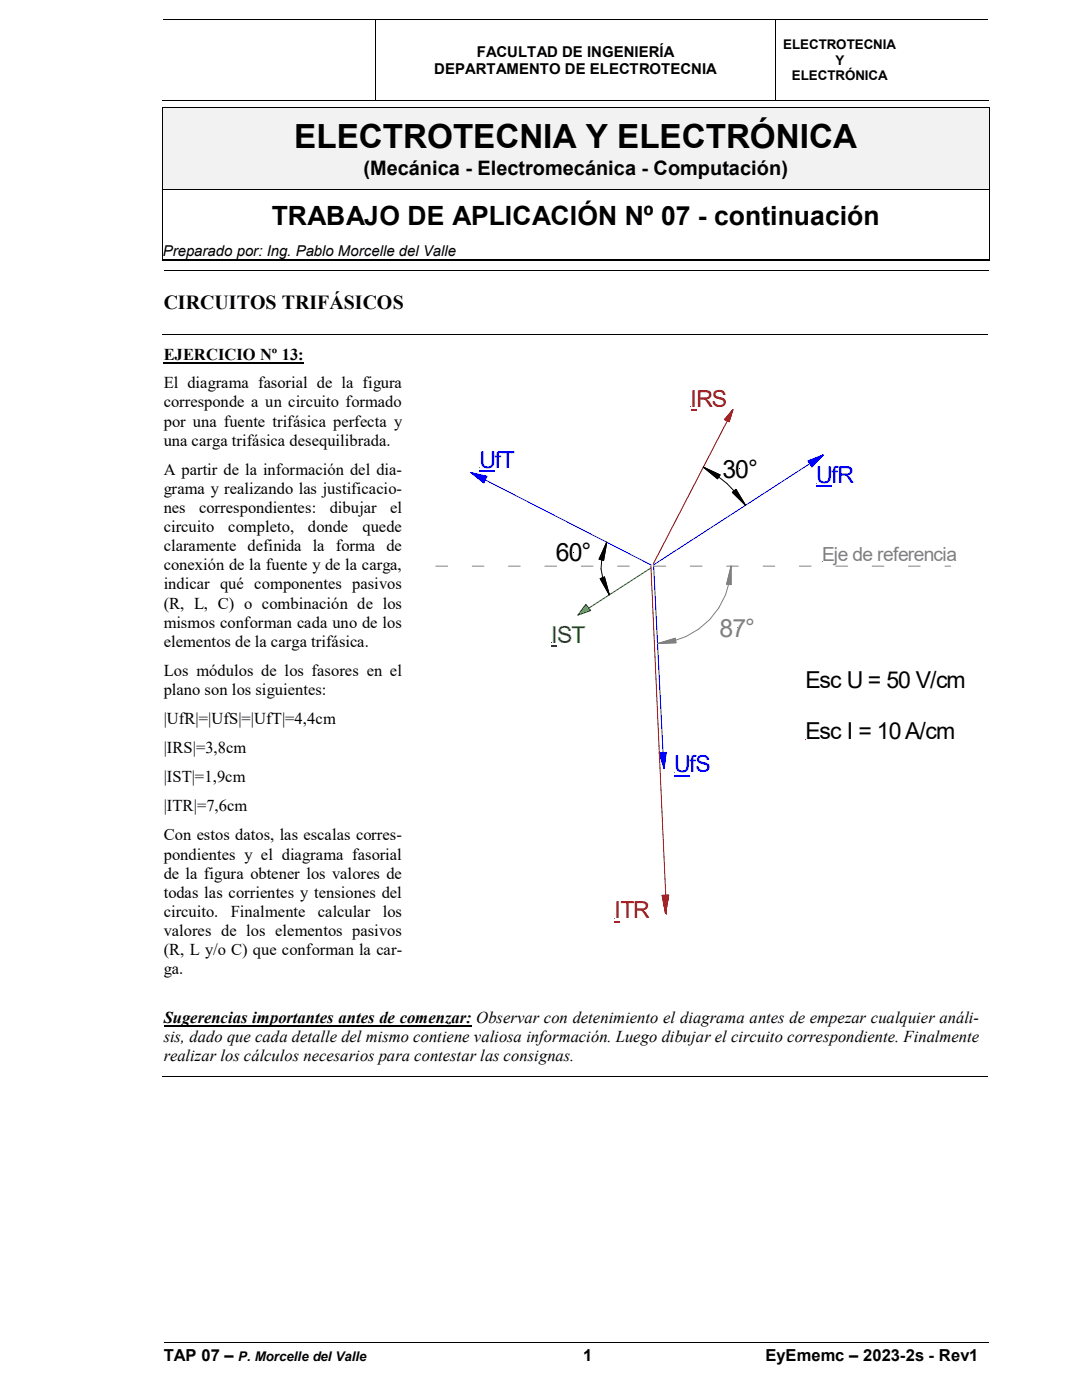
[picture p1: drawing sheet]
<svg xmlns="http://www.w3.org/2000/svg" width="216mm" height="279mm" viewBox="0 0 216 279" stroke-linecap="round" stroke-linejoin="round" font-family="sans-serif">
<defs><g id="words">
<text font-size="6.6" x="58.7" y="29.6">ELECTROTECNIA Y ELECTRÓNICA</text>
<text font-size="5.3" x="54.2" y="44.9">TRABAJO DE APLICACIÓN Nº 07 - continuación</text>
<g font-size="5">
<text x="144.1" y="95.3">30°</text>
<text x="110.9" y="112">60°</text>
</g>
<text font-size="5" fill="#808080" x="143.6" y="127.1">87°</text>
<text font-size="4.7" fill="#900" x="137.8" y="81.2">IRS</text>
<g font-size="4.7" fill="#00f">
<text x="95.7" y="93.3">UfT</text>
<text x="162.9" y="96.4">UfR</text>
<text x="134.5" y="154.1">UfS</text>
</g>
<text font-size="4.7" fill="#090" x="110" y="128.2">IST</text>
<g font-size="4.7">
<text x="160.7" y="137.4">Esc U = 50 V/cm</text>
<text x="160.7" y="147.6">Esc I = 10 A/cm</text>
</g>
<text font-size="4.7" fill="#f00" x="122.6" y="183.3">ITR</text>
<g font-size="4">
<text x="72.5" y="34.8">(Mecánica - Electromecánica - Computación)</text>
<text x="32.7" y="61.7">CIRCUITOS TRIFÁSICOS</text>
</g>
<text font-size="3.9" fill="#808080" x="164" y="112">Eje de referencia</text>
<g font-size="3.3">
<text x="32.7" y="71.8">EJERCICIO Nº 13:</text>
<text x="32.7" y="77.5">El diagrama fasorial de la figura</text>
<text x="32.7" y="81.3">corresponde a un circuito formado</text>
<text x="32.7" y="85.2">por una fuente trifásica perfecta y</text>
<text x="32.7" y="89">una carga trifásica desequilibrada.</text>
<text x="32.7" y="94.8">A partir de la información del dia-</text>
<text x="32.7" y="98.6">grama y realizando las justificacio-</text>
<text x="32.7" y="102.4">nes</text>
<text x="32.7" y="106.2">circuito</text>
<text x="39.7" y="102.4">correspondientes:</text>
<text x="45.5" y="106.2">completo,</text>
<text x="61.4" y="106.2">donde</text>
<text x="65.8" y="102.4">dibujar</text>
<text x="72.4" y="106.2">quede</text>
<text x="77.9" y="102.4">el</text>
<text x="32.7" y="110">claramente definida la forma de</text>
<text x="32.7" y="113.8">conexión de la fuente y de la carga,</text>
<text x="32.7" y="117.6">indicar qué componentes pasivos</text>
<text x="32.7" y="121.5">(R, L, C) o combinación de los</text>
<text x="32.7" y="125.3">mismos conforman cada uno de los</text>
<text x="32.7" y="129.1">elementos de la carga trifásica.</text>
<text x="32.7" y="134.9">Los módulos de los fasores en el</text>
<text x="32.7" y="138.7">plano son los siguientes:</text>
<text x="32.7" y="144.5">|UfR|=|UfS|=|UfT|=4,4cm</text>
<text x="32.7" y="150.3">|IRS|=3,8cm</text>
<text x="32.7" y="156.1">|IST|=1,9cm</text>
<text x="32.7" y="161.9">|ITR|=7,6cm</text>
<text x="32.7" y="167.7">Con estos datos, las escalas corres-</text>
<text x="32.7" y="171.5">pondientes y el diagrama fasorial</text>
<text x="32.7" y="175.3">de la figura obtener los valores de</text>
<text x="32.7" y="179.2">todas las corrientes y tensiones del</text>
<text x="32.7" y="183">circuito.</text>
<text x="46.1" y="183">Finalmente</text>
<text x="63.4" y="183">calcular</text>
<text x="76.4" y="183">los</text>
<text x="32.7" y="186.8">valores de los elementos pasivos</text>
<text x="32.7" y="190.6">(R, L y/o C) que conforman la car-</text>
<text x="32.7" y="194.4">ga.</text>
<text x="32.7" y="208">sis, dado que cada detalle del mismo contiene valiosa información. Luego dibujar el circuito correspondiente. Finalmente</text>
<text x="32.7" y="204.2">Sugerencias importantes antes de comenzar: Observar con detenimiento el diagrama antes de empezar cualquier análi-</text>
<text x="32.7" y="211.8">realizar los cálculos necesarios para contestar las consignas.</text>
<text x="32.7" y="271.7">TAP 07 –</text>
<text x="116.3" y="271.7">1</text>
<text x="152.7" y="271.7">EyEmemc – 2023-2s - Rev1</text>
</g>
<g font-size="3">
<text x="95.1" y="11.4">FACULTAD DE INGENIERÍA</text>
<text x="86.7" y="14.8">DEPARTAMENTO DE ELECTROTECNIA</text>
<text x="32.5" y="51">Preparado por: Ing. Pablo Morcelle del Valle</text>
</g>
<g font-size="2.7">
<text x="156.3" y="9.9">ELECTROTECNIA</text>
<text x="158" y="16">ELECTRÓNICA</text>
<text x="166.7" y="12.9">Y</text>
<text x="47.5" y="271.7">P. Morcelle del Valle</text>
</g>
</g></defs>
<path d="M32.6 3.9h42.2M74.9 4v16.1M75 3.9h79.7M154.8 4v16.1M154.9 3.9h25.8M180.8 3.9h16.4M32.3 20.2h42.5M75 20.2h79.7M154.9 20.2h42.3M32.7 268h75.2M108 268h18.7M126.9 268h70.3" fill="none" stroke="#000" stroke-width=".2"/>
<path d="M74.8 3.9h.2v.1h-.2zM154.7 3.9h.2v.1h-.2zM180.7 3.9h.1v.1h-.1zM74.8 20.1h.2v.1h-.2zM154.7 20.1h.2v.1h-.2zM180.5 20.1h.1v.1h-.1zM107.9 267.9h.1v.2h-.1zM126.7 267.9h.2v.2h-.2z" fill="#000"/>
<g fill="#f2f2f2">
<path d="M32.5 21.5h164.8v16.2h-164.8z"/>
<path d="M32.5 21.5h164.8v9.7h-164.8z"/>
<path d="M32.5 31.2h164.8v6.5h-164.8z"/>
</g>
<path d="M32.3 21.4h.2v.1h-.2zM32.3 37.7h.2v.2h-.2zM197.3 21.4h.2v.1h-.2zM197.3 37.7h.2v.2h-.2zM32.3 51.7h.2v.2h-.2zM32.3 51.9h.2v.1h-.2zM197.3 51.7h.2v.2h-.2zM197.3 51.9h.2v.1h-.2z" fill="#000"/>
<path d="M32.4 21.4v30.5M32.5 21.5h164.8M32.5 37.8h164.8M197.4 21.4v30.5M32.5 51.8h164.8M32.5 51.9h164.8M32.7 54h164.5M32.4 66.7h164.8" fill="none" stroke="#000" stroke-width=".2"/>
<path d="M32.7 72.3h28" fill="none" stroke="#000" stroke-width=".34"/>
<path d="M164.3 90.8l-34 22" fill="none" stroke="#00f" stroke-width=".2"/>
<path d="M161.2 92l3.1-1.2-2.3 2.4z" fill="#003fff"/>
<path d="M161.2 92l3.1-1.2-2.3 2.4z" fill="none" stroke="#003fff" stroke-width=".2"/>
<path d="M161.2 92l3.1-1.2-2.3 2.4zM130.4 113l2.1 40.4" fill="none" stroke="#00f" stroke-width=".2"/>
<path d="M131.5 150.2h1.4l-.4 3.2z" fill="#003fff"/>
<path d="M131.5 150.2h1.4l-.4 3.2z" fill="none" stroke="#003fff" stroke-width=".2"/>
<path d="M94 94.3l36 18.5M131.5 150.2h1.4l-.4 3.2z" fill="none" stroke="#00f" stroke-width=".2"/>
<path d="M94 94.3l3.2 .8-.7 1.3z" fill="#003fff"/>
<path d="M94 94.3l3.2 .8-.7 1.3z" fill="none" stroke="#003fff" stroke-width=".2"/>
<path d="M94 94.3l3.2 .8-.7 1.3z" fill="none" stroke="#00f" stroke-width=".2"/>
<g fill="none" stroke="#808080" stroke-width=".2">
<path d="M87 113h2.3M94.2 113h2.4M101.5 113h2.3M108.7 113h2.4M116 113h2.3M123.2 113h2.4M130.5 113h2.3M137.8 113h2.3M145 113h2.3M152.3 113h2.3M159.5 113h2.3M166.8 113h2.3"/>
<path d="M174 113h2.4M181.3 113h2.3M188.6 113h1.1"/>
</g>
<path d="M145.9 113a15.5 15.5 0 0 1-14.7 15.4" fill="none" stroke="#808080" stroke-width=".2"/>
<path d="M131.2 128.4l3.5-1 .2 .9z" fill="#808080"/>
<path d="M131.2 128.4l3.5-1 .2 .9z" fill="none" stroke="#808080" stroke-width=".2"/>
<path d="M145.9 113v3.7l-.9-.1z" fill="#808080"/>
<path d="M145.9 113v3.7l-.9-.1z" fill="none" stroke="#808080" stroke-width=".2"/>
<path d="M162.9 97.1h3" fill="none" stroke="#00f" stroke-width=".34"/>
<path d="M134.5 154.8h3.1" fill="none" stroke="#00f" stroke-width=".34"/>
<path d="M95.7 94h3.1" fill="none" stroke="#00f" stroke-width=".34"/>
<path d="M146.3 81.7l-16 30.9" fill="none" stroke="#900" stroke-width=".2"/>
<path d="M146.2 81.8l-.7 2.4-.9-.5z" fill="#900"/>
<path d="M146.2 81.8l-.7 2.4-.9-.5z" fill="none" stroke="#900" stroke-width=".2"/>
<path d="M129.9 113.3l-14.6 9.5" fill="none" stroke="#090" stroke-width=".2"/>
<path d="M116.9 120.7l1 1.1-2.5 .9z" fill="#65cc00"/>
<path d="M116.9 120.7l1 1.1-2.5 .9z" fill="none" stroke="#65cc00" stroke-width=".2"/>
<path d="M116.9 120.7l1 1.1-2.5 .9z" fill="none" stroke="#090" stroke-width=".2"/>
<path d="M110 128.7h1.2v.4h-1.2z" fill="#090"/>
<path d="M129.9 112.9l3.1 69.6" fill="none" stroke="#f00" stroke-width=".2"/>
<path d="M132.1 178.7l1.3-.1-.6 3.7z" fill="#f00"/>
<path d="M132.1 178.7l1.3-.1-.6 3.7z" fill="none" stroke="#f00" stroke-width=".2"/>
<path d="M122.6 183.8h1.2v.3h-1.2z" fill="#f00"/>
<path d="M137.8 81.7h1.2v.3h-1.2z" fill="#900"/>
<path d="M140.3 93.2l3.4 1.6-.5 .7zM140.3 93.2a22.3 22.3 0 0 1 8.5 7.6M146.1 98.3l.8-.6 1.9 3.1zM119.8 115.5l.8-.4 1 3.6zM121.1 108.2l-.7 3.6-.9-.2zM121.1 108.2a10.6 10.6 0 0 0 .5 10.5M32.4 214.8h164.8" fill="none" stroke="#000" stroke-width=".2"/>
<path d="M140.3 93.2l3.4 1.6-.5 .7zM146.1 98.3l.8-.6 1.9 3.1zM119.8 115.5l.8-.4 1 3.6zM121.1 108.2l-.7 3.6-.9-.2z" fill="#000"/>
<path d="M32.7 204.7h61.4" fill="none" stroke="#000" stroke-width=".3"/>
<use href="#words"/>
</svg>
